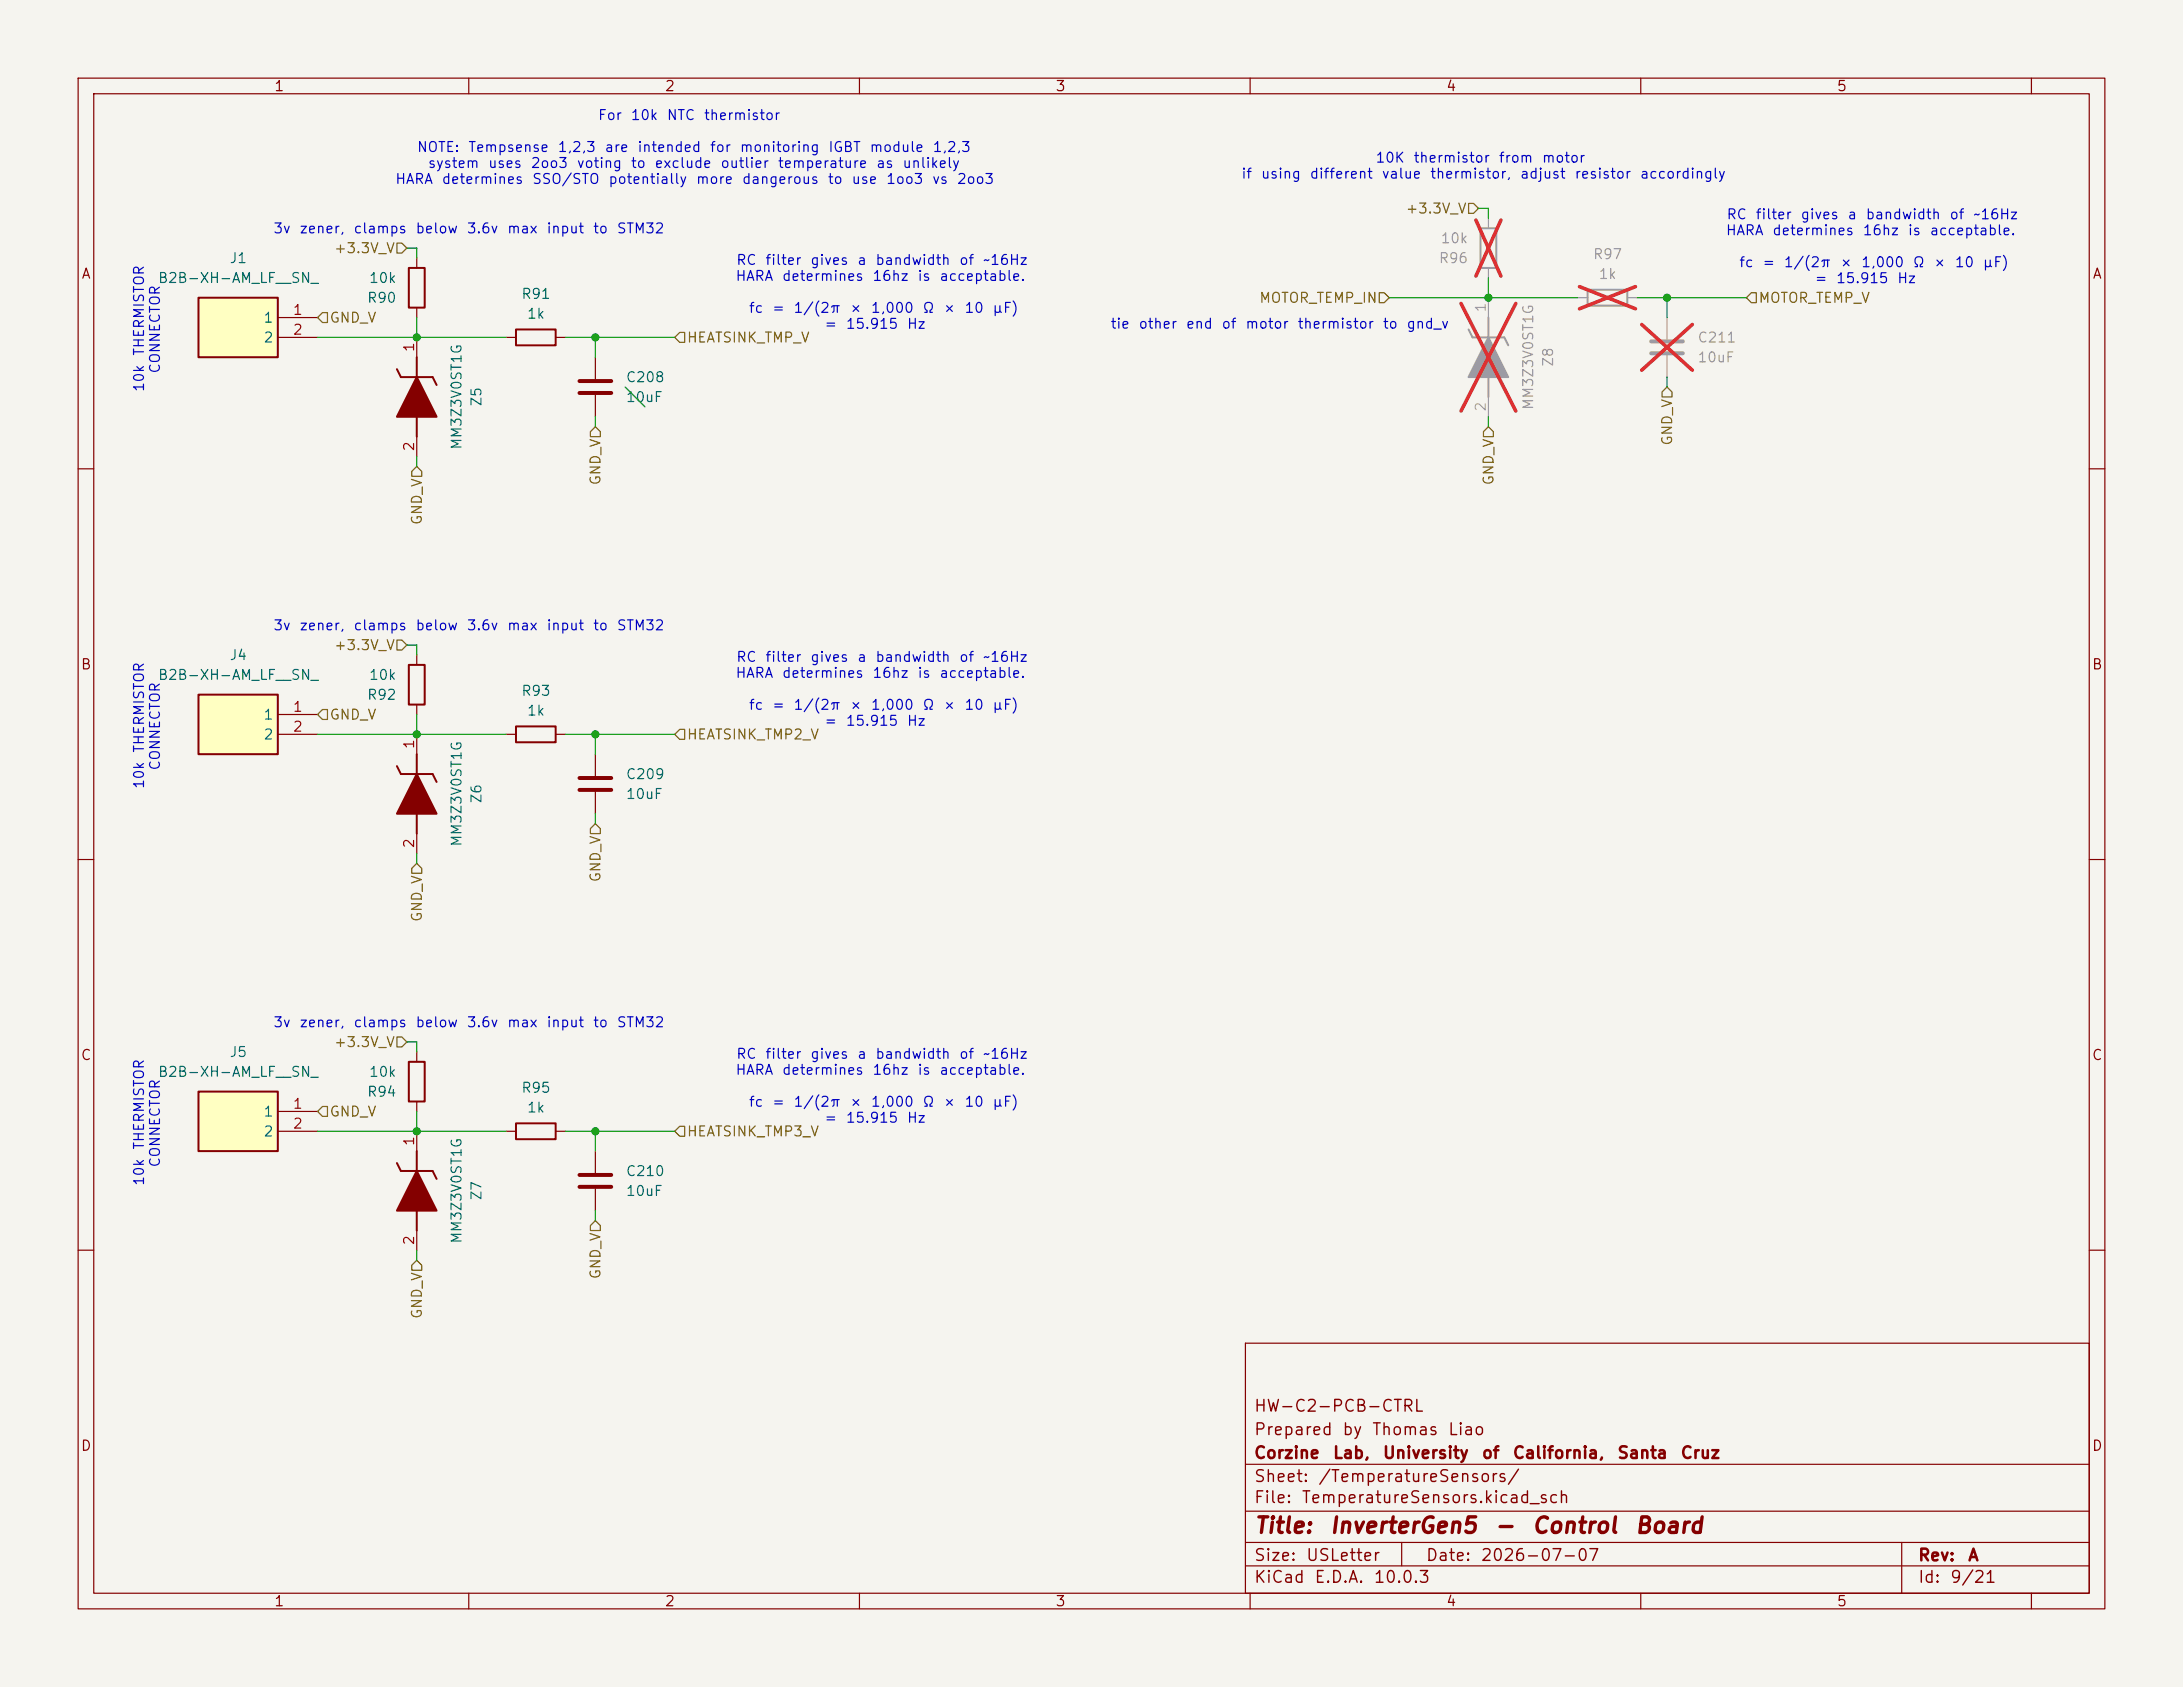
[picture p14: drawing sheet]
<svg xmlns="http://www.w3.org/2000/svg" width="279mm" height="216mm" viewBox="0 0 279 216" stroke-linecap="round" stroke-linejoin="round" font-family="sans-serif">
<defs><g id="words">
<g font-size="2" fill="#840000">
<text x="160.4" y="196.7">Title:</text>
<text x="170.1" y="196.7">InverterGen5</text>
<text x="191.2" y="196.7">-</text>
<text x="196" y="196.7">Control</text>
<text x="209.1" y="196.7">Board</text>
</g>
<g font-size="1.5" fill="#840000">
<text x="160.4" y="184">Prepared</text>
<text x="160.4" y="181">HW-C2-PCB-CTRL</text>
<text x="171.7" y="184">by</text>
<text x="175.5" y="184">Thomas</text>
<text x="185.2" y="184">Liao</text>
<text x="160.4" y="190">Sheet:</text>
<text x="160.4" y="187">Corzine</text>
<text x="168.6" y="190">/TemperatureSensors/</text>
<text x="170.5" y="187">Lab,</text>
<text x="176.9" y="187">University</text>
<text x="189.6" y="187">of</text>
<text x="193.5" y="187">California,</text>
<text x="206.9" y="187">Santa</text>
<text x="215" y="187">Cruz</text>
<text x="160.4" y="192.7">File:</text>
<text x="166.5" y="192.7">TemperatureSensors.kicad_sch</text>
<text x="160.4" y="202.9">KiCad</text>
<text x="160.4" y="200.1">Size:</text>
<text x="167.1" y="200.1">USLetter</text>
<text x="168.1" y="202.9">E.D.A.</text>
<text x="175.7" y="202.9">10.0.3</text>
<text x="182.4" y="200.1">Date:</text>
<text x="189.4" y="200.1">2026-07-07</text>
<text x="245.4" y="200.1">Rev:</text>
<text x="245.4" y="202.9">Id:</text>
<text x="249.5" y="202.9">9/21</text>
<text x="251.8" y="200.1">A</text>
</g>
<g font-size="1.3" fill="#840000">
<text x="35" y="12">1</text>
<text x="85" y="12">2</text>
<text x="135" y="12">3</text>
<text x="185" y="12">4</text>
<text x="235" y="12">5</text>
<text x="10.3" y="36">A</text>
<text x="267.7" y="36">A</text>
<text x="10.3" y="86">B</text>
<text x="267.7" y="86">B</text>
<text x="10.3" y="136">C</text>
<text x="267.7" y="136">C</text>
<text x="10.3" y="186">D</text>
<text x="267.7" y="186">D</text>
<text x="35" y="205.9">1</text>
<text x="85" y="205.9">2</text>
<text x="135" y="205.9">3</text>
<text x="185" y="205.9">4</text>
<text x="235" y="205.9">5</text>
</g>
<g font-size="1.3" fill="#0000c2">
<text x="76.4" y="15.7">For</text>
<text x="80.6" y="15.7">10k</text>
<text x="85.3" y="15.7">NTC</text>
<text x="90" y="15.7">thermistor</text>
<text x="50.5" y="23.9">HARA</text>
<text x="53.3" y="19.8">NOTE:</text>
<text x="54.7" y="21.8">system</text>
<text x="56.4" y="23.9">determines</text>
<text x="59.8" y="19.8">Tempsense</text>
<text x="62.4" y="21.8">uses</text>
<text x="67.8" y="21.8">2oo3</text>
<text x="68" y="23.9">SSO/STO</text>
<text x="71.3" y="19.8">1,2,3</text>
<text x="73.7" y="21.8">voting</text>
<text x="77.3" y="19.8">are</text>
<text x="77.8" y="23.9">potentially</text>
<text x="80.6" y="21.8">to</text>
<text x="81.5" y="19.8">intended</text>
<text x="83.7" y="21.8">exclude</text>
<text x="89" y="23.9">more</text>
<text x="90.8" y="19.8">for</text>
<text x="92.1" y="21.8">outlier</text>
<text x="94.6" y="19.8">monitoring</text>
<text x="94.9" y="23.9">dangerous</text>
<text x="99.5" y="21.8">temperature</text>
<text x="105.8" y="23.9">to</text>
<text x="105.9" y="19.8">IGBT</text>
<text x="108.9" y="23.9">use</text>
<text x="111.2" y="19.8">module</text>
<text x="112.1" y="21.8">as</text>
<text x="113.3" y="23.9">1oo3</text>
<text x="115.4" y="21.8">unlikely</text>
<text x="119.2" y="23.9">vs</text>
<text x="119.3" y="19.8">1,2,3</text>
<text x="122.4" y="23.9">2oo3</text>
<text x="158.8" y="23.2">if</text>
<text x="161.3" y="23.2">using</text>
<text x="167.5" y="23.2">different</text>
<text x="176" y="21.1">10K</text>
<text x="176.8" y="23.2">value</text>
<text x="180.8" y="21.1">thermistor</text>
<text x="182.9" y="23.2">thermistor,</text>
<text x="191.7" y="21.1">from</text>
<text x="194.5" y="23.2">adjust</text>
<text x="197.3" y="21.1">motor</text>
<text x="201.4" y="23.2">resistor</text>
<text x="209.8" y="23.2">accordingly</text>
<text x="220.9" y="28.4">RC</text>
<text x="224.6" y="28.4">filter</text>
<text x="230.4" y="28.4">gives</text>
<text x="236.4" y="28.4">a</text>
<text x="238.7" y="28.4">bandwidth</text>
<text x="249.4" y="28.4">of</text>
<text x="252.5" y="28.4">~16Hz</text>
<text x="34.9" y="30.2">3v</text>
<text x="38.2" y="30.2">zener,</text>
<text x="45.2" y="30.2">clamps</text>
<text x="53.1" y="30.2">below</text>
<text x="59.7" y="30.2">3.6v</text>
<text x="64.8" y="30.2">max</text>
<text x="69.9" y="30.2">input</text>
<text x="75.8" y="30.2">to</text>
<text x="78.8" y="30.2">STM32</text>
<text x="94.1" y="34.2">RC</text>
<text x="97.9" y="34.2">filter</text>
<text x="103.6" y="34.2">gives</text>
<text x="109.6" y="34.2">a</text>
<text x="112" y="34.2">bandwidth</text>
<text x="122.7" y="34.2">of</text>
<text x="125.7" y="34.2">~16Hz</text>
<text x="220.8" y="30.4">HARA</text>
<text x="222.5" y="34.5">fc</text>
<text x="225.5" y="34.5">=</text>
<text x="226.7" y="30.4">determines</text>
<text x="228.2" y="34.5">1/(2π</text>
<text x="235.4" y="34.5">×</text>
<text x="238.1" y="34.5">1,000</text>
<text x="238.3" y="30.4">16hz</text>
<text x="244.1" y="30.4">is</text>
<text x="244.7" y="34.5">Ω</text>
<text x="246.9" y="30.4">acceptable.</text>
<text x="247.4" y="34.5">×</text>
<text x="250.1" y="34.5">10</text>
<text x="253.7" y="34.5">μF)</text>
<text x="94.1" y="36.3">HARA</text>
<text x="95.7" y="40.4">fc</text>
<text x="98.7" y="40.4">=</text>
<text x="100" y="36.3">determines</text>
<text x="101.5" y="40.4">1/(2π</text>
<text x="108.6" y="40.4">×</text>
<text x="111.4" y="40.4">1,000</text>
<text x="111.6" y="36.3">16hz</text>
<text x="117.3" y="36.3">is</text>
<text x="118" y="40.4">Ω</text>
<text x="120.1" y="36.3">acceptable.</text>
<text x="120.6" y="40.4">×</text>
<text x="123.4" y="40.4">10</text>
<text x="126.9" y="40.4">μF)</text>
<text x="232.2" y="36.6">=</text>
<text x="234.9" y="36.6">15.915</text>
<text x="242.7" y="36.6">Hz</text>
<text x="18.7" y="45.6" transform="rotate(-90 18.7 45.6)">THERMISTOR</text>
<text x="20.8" y="47.9" transform="rotate(-90 20.8 47.9)">CONNECTOR</text>
<text x="105.4" y="42.4">=</text>
<text x="108.2" y="42.4">15.915</text>
<text x="116" y="42.4">Hz</text>
<text x="142" y="42.4">tie</text>
<text x="145.6" y="42.4">other</text>
<text x="151.7" y="42.4">end</text>
<text x="156.3" y="42.4">of</text>
<text x="159.3" y="42.4">motor</text>
<text x="166" y="42.4">thermistor</text>
<text x="176.9" y="42.4">to</text>
<text x="179.9" y="42.4">gnd_v</text>
<text x="18.7" y="50.3" transform="rotate(-90 18.7 50.3)">10k</text>
<text x="34.9" y="81">3v</text>
<text x="38.2" y="81">zener,</text>
<text x="45.2" y="81">clamps</text>
<text x="53.1" y="81">below</text>
<text x="59.7" y="81">3.6v</text>
<text x="64.8" y="81">max</text>
<text x="69.9" y="81">input</text>
<text x="75.8" y="81">to</text>
<text x="78.8" y="81">STM32</text>
<text x="94.1" y="87.1">HARA</text>
<text x="94.1" y="85">RC</text>
<text x="97.9" y="85">filter</text>
<text x="100" y="87.1">determines</text>
<text x="103.6" y="85">gives</text>
<text x="109.6" y="85">a</text>
<text x="111.6" y="87.1">16hz</text>
<text x="112" y="85">bandwidth</text>
<text x="117.3" y="87.1">is</text>
<text x="120.1" y="87.1">acceptable.</text>
<text x="122.7" y="85">of</text>
<text x="125.7" y="85">~16Hz</text>
<text x="95.7" y="91.2">fc</text>
<text x="98.7" y="91.2">=</text>
<text x="101.5" y="91.2">1/(2π</text>
<text x="105.4" y="93.2">=</text>
<text x="108.2" y="93.2">15.915</text>
<text x="108.6" y="91.2">×</text>
<text x="111.4" y="91.2">1,000</text>
<text x="116" y="93.2">Hz</text>
<text x="118" y="91.2">Ω</text>
<text x="120.6" y="91.2">×</text>
<text x="123.4" y="91.2">10</text>
<text x="126.9" y="91.2">μF)</text>
<text x="18.7" y="101.1" transform="rotate(-90 18.7 101.1)">10k</text>
<text x="18.7" y="96.4" transform="rotate(-90 18.7 96.4)">THERMISTOR</text>
<text x="20.8" y="98.7" transform="rotate(-90 20.8 98.7)">CONNECTOR</text>
<text x="34.9" y="131.8">3v</text>
<text x="38.2" y="131.8">zener,</text>
<text x="45.2" y="131.8">clamps</text>
<text x="53.1" y="131.8">below</text>
<text x="59.7" y="131.8">3.6v</text>
<text x="64.8" y="131.8">max</text>
<text x="69.9" y="131.8">input</text>
<text x="75.8" y="131.8">to</text>
<text x="78.8" y="131.8">STM32</text>
<text x="94.1" y="137.9">HARA</text>
<text x="94.1" y="135.8">RC</text>
<text x="97.9" y="135.8">filter</text>
<text x="100" y="137.9">determines</text>
<text x="103.6" y="135.8">gives</text>
<text x="109.6" y="135.8">a</text>
<text x="111.6" y="137.9">16hz</text>
<text x="112" y="135.8">bandwidth</text>
<text x="117.3" y="137.9">is</text>
<text x="120.1" y="137.9">acceptable.</text>
<text x="122.7" y="135.8">of</text>
<text x="125.7" y="135.8">~16Hz</text>
<text x="95.7" y="142">fc</text>
<text x="98.7" y="142">=</text>
<text x="101.5" y="142">1/(2π</text>
<text x="108.6" y="142">×</text>
<text x="111.4" y="142">1,000</text>
<text x="118" y="142">Ω</text>
<text x="120.6" y="142">×</text>
<text x="123.4" y="142">10</text>
<text x="126.9" y="142">μF)</text>
<text x="18.7" y="147.2" transform="rotate(-90 18.7 147.2)">THERMISTOR</text>
<text x="20.8" y="149.5" transform="rotate(-90 20.8 149.5)">CONNECTOR</text>
<text x="105.4" y="144">=</text>
<text x="108.2" y="144">15.915</text>
<text x="116" y="144">Hz</text>
<text x="18.7" y="151.9" transform="rotate(-90 18.7 151.9)">10k</text>
</g>
<g font-size="1.3" fill="#725600">
<text x="179.8" y="27.6">+3.3V_V</text>
<text x="42.7" y="32.7">+3.3V_V</text>
<text x="42.1" y="41.6">GND_V</text>
<text x="161.1" y="39.1">MOTOR_TEMP_IN</text>
<text x="225" y="39.1">MOTOR_TEMP_V</text>
<text x="87.8" y="44.2">HEATSINK_TMP_V</text>
<text x="214.3" y="57.1" transform="rotate(-90 214.3 57.1)">GND_V</text>
<text x="77.2" y="62.2" transform="rotate(-90 77.2 62.2)">GND_V</text>
<text x="191.5" y="62.2" transform="rotate(-90 191.5 62.2)">GND_V</text>
<text x="54.3" y="67.3" transform="rotate(-90 54.3 67.3)">GND_V</text>
<text x="42.7" y="83.5">+3.3V_V</text>
<text x="42.1" y="92.4">GND_V</text>
<text x="87.8" y="95">HEATSINK_TMP2_V</text>
<text x="77.2" y="113" transform="rotate(-90 77.2 113)">GND_V</text>
<text x="54.3" y="118.1" transform="rotate(-90 54.3 118.1)">GND_V</text>
<text x="42.7" y="134.3">+3.3V_V</text>
<text x="42.1" y="143.2">GND_V</text>
<text x="87.8" y="145.8">HEATSINK_TMP3_V</text>
<text x="77.2" y="163.8" transform="rotate(-90 77.2 163.8)">GND_V</text>
<text x="54.3" y="168.9" transform="rotate(-90 54.3 168.9)">GND_V</text>
</g>
<g font-size="1.3" fill="#006464">
<text x="29.3" y="34">J1</text>
<text x="20.1" y="36.5">B2B-XH-AM_LF__SN_</text>
<text x="33.6" y="41.6">1</text>
<text x="46.9" y="39.1">R90</text>
<text x="47.1" y="36.5">10k</text>
<text x="66.6" y="38.6">R91</text>
<text x="67.4" y="41.1">1k</text>
<text x="33.6" y="44.2">2</text>
<text x="61.9" y="52.1" transform="rotate(-90 61.9 52.1)">Z5</text>
<text x="80" y="49.2">C208</text>
<text x="80" y="51.8">10uF</text>
<text x="59.4" y="57.6" transform="rotate(-90 59.4 57.6)">MM3Z3V0ST1G</text>
<text x="20.1" y="87.3">B2B-XH-AM_LF__SN_</text>
<text x="29.3" y="84.8">J4</text>
<text x="46.9" y="89.9">R92</text>
<text x="47.1" y="87.3">10k</text>
<text x="66.6" y="89.4">R93</text>
<text x="33.6" y="92.4">1</text>
<text x="33.6" y="95">2</text>
<text x="67.4" y="91.9">1k</text>
<text x="80" y="100">C209</text>
<text x="61.9" y="102.9" transform="rotate(-90 61.9 102.9)">Z6</text>
<text x="80" y="102.6">10uF</text>
<text x="59.4" y="108.4" transform="rotate(-90 59.4 108.4)">MM3Z3V0ST1G</text>
<text x="29.3" y="135.6">J5</text>
<text x="20.1" y="138.1">B2B-XH-AM_LF__SN_</text>
<text x="33.6" y="143.2">1</text>
<text x="46.9" y="140.7">R94</text>
<text x="47.1" y="138.1">10k</text>
<text x="66.6" y="140.2">R95</text>
<text x="67.4" y="142.7">1k</text>
<text x="33.6" y="145.8">2</text>
<text x="61.9" y="153.7" transform="rotate(-90 61.9 153.7)">Z7</text>
<text x="80" y="150.8">C210</text>
<text x="80" y="153.4">10uF</text>
<text x="59.4" y="159.2" transform="rotate(-90 59.4 159.2)">MM3Z3V0ST1G</text>
</g>
<g font-size="1.3" fill="#939391">
<text x="184.1" y="34">R96</text>
<text x="184.3" y="31.5">10k</text>
<text x="203.8" y="33.5">R97</text>
<text x="204.5" y="36">1k</text>
<text x="199.1" y="47" transform="rotate(-90 199.1 47)">Z8</text>
<text x="217.2" y="44.2">C211</text>
<text x="217.2" y="46.7">10uF</text>
<text x="196.6" y="52.6" transform="rotate(-90 196.6 52.6)">MM3Z3V0ST1G</text>
</g>
<g font-size="1.3" fill="#a90000">
<text x="37.4" y="40.6">1</text>
<text x="37.4" y="43.2">2</text>
<text x="53.3" y="45.2" transform="rotate(-90 53.3 45.2)">1</text>
<text x="53.3" y="57.9" transform="rotate(-90 53.3 57.9)">2</text>
<text x="37.4" y="91.4">1</text>
<text x="37.4" y="94">2</text>
<text x="53.3" y="96" transform="rotate(-90 53.3 96)">1</text>
<text x="53.3" y="108.7" transform="rotate(-90 53.3 108.7)">2</text>
<text x="37.4" y="142.2">1</text>
<text x="37.4" y="144.8">2</text>
<text x="53.3" y="146.8" transform="rotate(-90 53.3 146.8)">1</text>
<text x="53.3" y="159.5" transform="rotate(-90 53.3 159.5)">2</text>
</g>
<g font-size="1.3" fill="#a5a4a2">
<text x="190.5" y="40.1" transform="rotate(-90 190.5 40.1)">1</text>
<text x="190.5" y="52.8" transform="rotate(-90 190.5 52.8)">2</text>
</g>
</g></defs>
<path d="M0 0h279.4v215.9h-279.4z" fill="#f5f4ef" stroke="#f5f4ef" stroke-width=".13"/>
<g fill="none" stroke="#840000" stroke-width=".15">
<path d="M10 10h259.4v195.9h-259.4zM12 12h255.4v191.9h-255.4zM60 10v2M110 10v2M160 10v2M210 10v2M260 10v2M10 60h2M267.4 60h2M10 110h2M267.4 110h2M10 160h2"/>
<path d="M159.4 171.9h108v32h-108zM267.4 160h2M159.4 197.4h108M159.4 193.4h108M159.4 187.4h108M179.4 197.4v3M243.4 197.4v6.5M60 203.9v2M110 203.9v2M159.4 200.4h108M160 203.9v2M210 203.9v2"/>
<path d="M260 203.9v2"/>
</g>
<path d="M25.4 139.7h10.2v7.6h-10.2z" fill="#ffffc2"/>
<path d="M52.3 34.3h2.1v5.1h-2.1zM50.8 47.2l.5 1.1h4.1l.5 1M53.3 45.7v2.6M53.3 53.3v2.6M66 42.2h5.1v2h-5.1zM52.3 85.1h2.1v5.1h-2.1zM25.4 139.7h10.2v7.6h-10.2zM66 143.8h5.1v2h-5.1z" fill="none" stroke="#840000" stroke-width=".25"/>
<g fill="none" stroke="#840000" stroke-width=".15">
<path d="M53.3 33v1.3M53.3 39.4v1.2M53.3 43.2v2.5M53.3 55.9v2.5M64.8 43.2h1.2M71.1 43.2h1.3M76.2 45.7v2.8M76.2 50.5v2.8M53.3 83.8v1.3M53.3 90.2v1.2M35.6 142.2h5M35.6 144.8h5"/>
<path d="M64.8 144.8h1.2M71.1 144.8h1.3"/>
</g>
<path d="M53.3 48.3l2.6 5h-5.1z" fill="#840000" stroke="#840000" stroke-width=".25"/>
<path d="M189.5 29.2h2v5.1h-2zM203.2 37.1h5.1v2h-5.1zM188 42.2l.5 1h4l.5 1M190.5 40.6v2.6M190.5 48.3v2.5" fill="none" stroke="#9c9b98" stroke-width=".25"/>
<path d="M190.5 43.2l2.5 5.1h-5z" fill="#9c9b98" stroke="#9c9b98" stroke-width=".25"/>
<path d="M190.5 27.9v1.3M190.5 34.3v1.3M190.5 38.1v2.5M201.9 38.1h1.3M208.3 38.1h1.2M190.5 50.8v2.5M213.4 40.6v2.8M213.4 45.5v2.8" fill="none" stroke="#9c9b98" stroke-width=".15"/>
<path d="M187 38.8l7 13.8M188.9 28.2l3.2 7.1M192.1 28.2l-3.2 7.1M194 38.8l-7 13.8M202.2 36.7l7.1 2.8M209.3 36.7l-7.1 2.8M210.1 41.5l6.5 5.9M216.6 41.5l-6.5 5.9" fill="none" stroke="#e12e31" stroke-width=".46"/>
<path d="M211.3 43.7h4.1M211.3 45.2h4.1" fill="none" stroke="#9c9b98" stroke-width=".51"/>
<path d="M74.2 48.8h4M74.2 50.3h4" fill="none" stroke="#840000" stroke-width=".51"/>
<path d="M25.4 88.9h10.2v7.6h-10.2z" fill="#ffffc2"/>
<path d="M25.4 88.9h10.2v7.6h-10.2z" fill="none" stroke="#840000" stroke-width=".25"/>
<path d="M35.6 91.4h5M35.6 94h5" fill="none" stroke="#840000" stroke-width=".15"/>
<path d="M25.4 38.1h10.2v7.6h-10.2z" fill="#ffffc2"/>
<path d="M25.4 38.1h10.2v7.6h-10.2zM50.8 98l.5 1.1h4.1l.5 1M53.3 96.5v2.6M66 93h5.1v2h-5.1zM53.3 104.1v2.6M52.3 135.9h2.1v5.1h-2.1zM50.8 148.8l.5 1.1h4.1l.5 1M53.3 147.3v2.6M53.3 154.9v2.6" fill="none" stroke="#840000" stroke-width=".25"/>
<g fill="none" stroke="#840000" stroke-width=".15">
<path d="M35.6 40.6h5M35.6 43.2h5M53.3 94v2.5M64.8 94h1.2M71.1 94h1.3M76.2 96.5v2.8M53.3 106.7v2.5M76.2 101.3v2.8M53.3 134.6v1.3M53.3 141v1.2M53.3 144.8v2.5M53.3 157.5v2.5"/>
<path d="M76.2 147.3v2.8M76.2 152.1v2.8"/>
</g>
<path d="M74.2 99.6h4M74.2 101.1h4M74.2 150.4h4M74.2 151.9h4" fill="none" stroke="#840000" stroke-width=".51"/>
<g fill="#840000" stroke="#840000" stroke-width=".25">
<path d="M53.3 99.1l2.6 5h-5.1z"/>
<path d="M53.3 149.9l2.6 5h-5.1z"/>
</g>
<g fill="none" stroke="#725600" stroke-width=".15">
<path d="M50.8 31.1h.6l.7 .7-.7 .6h-.6zM176.5 37.5h.7l.6 .6-.6 .6h-.7zM188 26h.6l.6 .7-.6 .6h-.6zM224.2 37.5h.6v1.2h-.6l-.7-.6zM41.3 40h.6v1.3h-.6l-.7-.7zM76.2 54.6l.6 .6v.7h-1.2v-.7zM87 42.5h.6v1.3h-.6l-.6-.6zM190.5 54.6l.6 .6v.7h-1.2v-.7zM213.4 49.5l.6 .7v.6h-1.3v-.6zM52.7 60.3l.6-.6 .7 .6v.7h-1.3zM41.3 90.8h.6v1.3h-.6l-.7-.7zM50.8 81.9h.6l.7 .7-.7 .6h-.6z"/>
<path d="M87 93.3h.6v1.3h-.6l-.6-.6zM53.3 110.5l.7 .6v.7h-1.3v-.7zM76.2 105.4l.6 .6v.7h-1.2v-.7zM50.8 132.7h.6l.7 .7-.7 .6h-.6zM41.3 141.6h.6v1.3h-.6l-.7-.7zM76.2 156.2l.6 .6v.7h-1.2v-.7zM87 144.1h.6v1.3h-.6l-.6-.6zM53.3 161.3l.7 .6v.7h-1.3v-.7z"/>
</g>
<g fill="none" stroke="#009600" stroke-width=".15">
<path d="M52.1 31.8h1.2v1.2M177.8 38.1h24.1M189.2 26.7h1.3v1.2M190.5 35.6v2.5M209.5 38.1h14M213.4 38.1v2.5M40.6 43.2h24.2M53.3 40.6v2.6M53.3 58.4v1.3M72.4 43.2h14M76.2 43.2v2.5M76.2 53.3v1.3"/>
<path d="M80 49.5l2.5 2.6M190.5 53.3v1.3M213.4 48.3v1.2M40.6 94h24.2M52.1 82.6h1.2v1.2M53.3 91.4v2.6M72.4 94h14M76.2 94v2.5M53.3 109.2v1.3M76.2 104.1v1.3M52.1 133.4h1.2v1.2M40.6 144.8h24.2"/>
<path d="M53.3 142.2v2.6M72.4 144.8h14M76.2 144.8v2.5M76.2 154.9v1.3M53.3 160v1.3"/>
</g>
<g fill="#009600" stroke="#009600" stroke-width=".13">
<circle cx="213.4" cy="38.1" r=".46"/>
<circle cx="190.5" cy="38.1" r=".46"/>
<circle cx="53.3" cy="144.8" r=".46"/>
<circle cx="76.2" cy="144.8" r=".46"/>
<circle cx="76.2" cy="94" r=".46"/>
<circle cx="53.3" cy="43.2" r=".46"/>
<circle cx="76.2" cy="43.2" r=".46"/>
<circle cx="53.3" cy="94" r=".46"/>
</g>
<use href="#words"/>
</svg>
